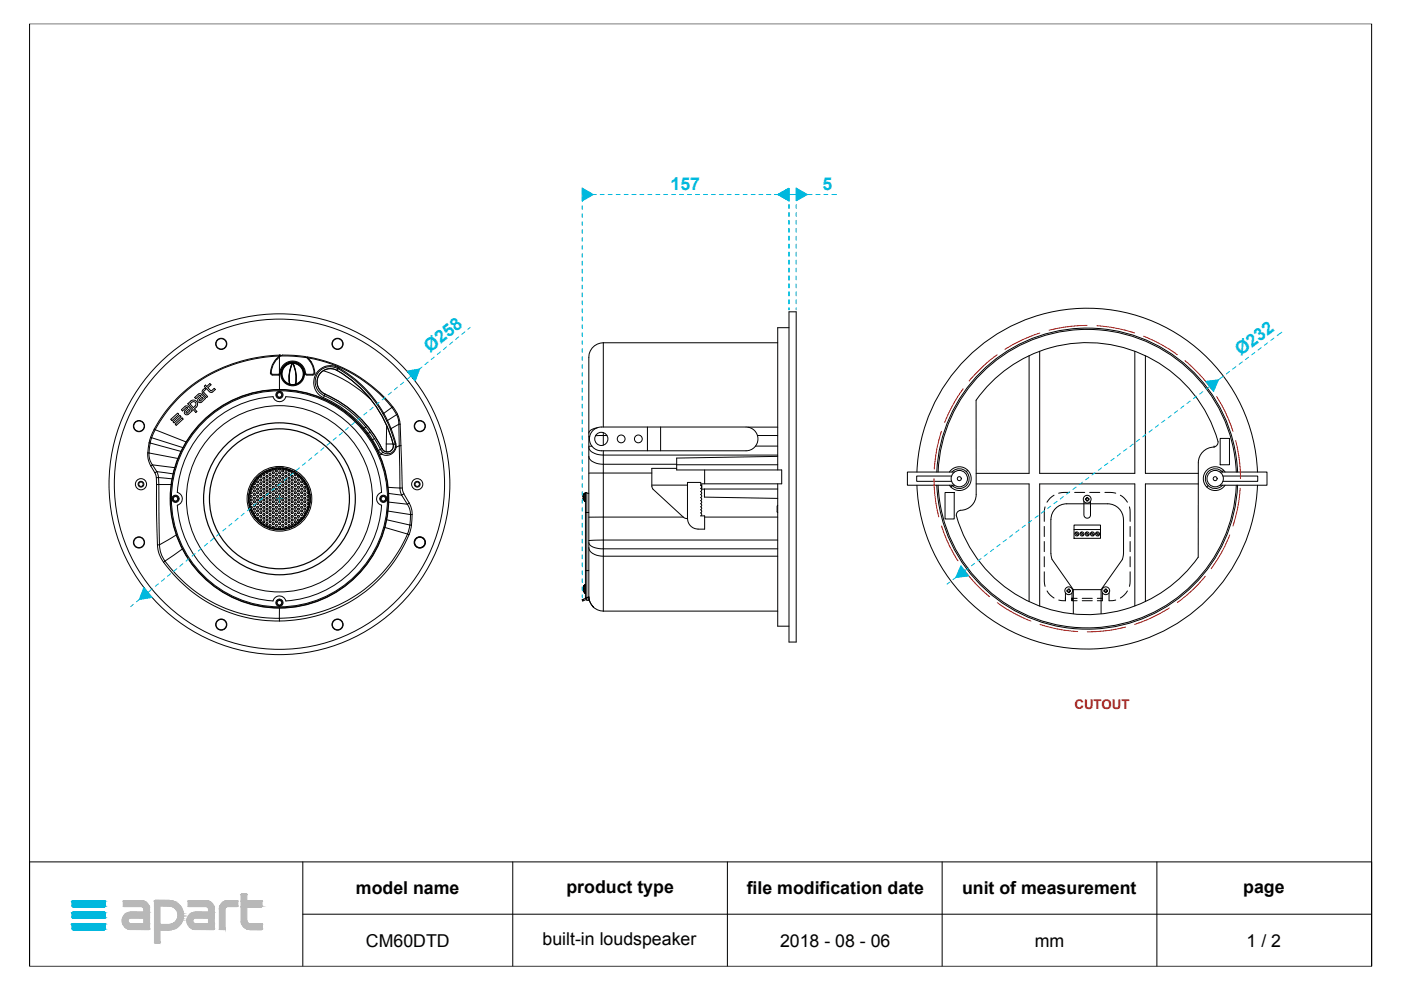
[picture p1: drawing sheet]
<svg xmlns="http://www.w3.org/2000/svg" width="297mm" height="210mm" viewBox="0 0 297 210" stroke-linecap="round" stroke-linejoin="round" font-family="sans-serif">
<defs><g id="words">
<g font-size="3.8" fill="#00c3e4">
<text x="142.2" y="40.2">157</text>
<text x="174.4" y="40.2">5</text>
<text x="91.2" y="74.9" transform="rotate(-39 91.2 74.9)">Ø258</text>
<text x="263.1" y="75.5" transform="rotate(-37 263.1 75.5)">Ø232</text>
</g>
<g font-size="3.8">
<text x="75.5" y="189.6">model name</text>
<text x="120.1" y="189.3">product type</text>
<text x="158.3" y="189.6">file modification date</text>
<text x="204" y="189.6">unit of measurement</text>
<text x="263.6" y="189.3">page</text>
<text x="77.6" y="200.7">CM60DTD</text>
<text x="115" y="200.4">built-in loudspeaker</text>
<text x="165.4" y="200.7">2018 - 08 - 06</text>
<text x="219.4" y="200.7">mm</text>
<text x="264.3" y="200.7">1 / 2</text>
</g>
<text font-size="2.8" fill="#ff2600" x="227.8" y="150.3">CUTOUT</text>
</g></defs>
<g fill="none" stroke="#000" stroke-width=".21">
<path d="M6.3 5h284.5v199.9h-284.5zM57.3 79l.2 .4 .3 .1h1.2l.4-.2a2.63 2.63 0 0 1 2.6-2.6 2.63 2.63 0 0 1 2.7 2.6l.3 .2h1.3l.4-.2 .1-.3M58.8 76.1h-.3M59.2 75.3a30.8 30.8 0 0 0-26 14.8l-.5 .9M59.2 75.3v.2M59.2 75.3h.3M59.2 75.5h.1M59.2 75.5a30.6 30.6 0 0 0-25.8 14.7l-.5 .9M59.2 75.7v6.9M59.5 75.3a4.7 4.7 0 0 0-2.2 3.7M59.5 75.5h2.8l2.7 .3M59.9 75.3a4.4 4.4 0 0 0-2.4 3.9l.3 .2 1.4-.1a3.2 3.2 0 0 1 2.7-2.7 2.81 2.81 0 0 1 2.9 2.6l1.5 .2 .3-.2a4.3 4.3 0 0 0-1.9-3.6l-4.8-.3"/>
<path d="M61.9 77a2.24 2.24 0 0 0-2.1 2 2.24 2.24 0 0 0 1.6 2.4M61.9 77l-.4 1.2-.2 1.3 .1 1.9M62 77h.1M62 77h-.1M62 77l-.5 1.2-.2 1.3 .1 1.9M62 77l-.4 1.2-.2 1.3v1.9M62.1 77l.4 1.2 .2 1.3v1.9M62.1 77l.4 1.2 .3 1.3-.1 1.9M62.1 77h.1M62.1 77l.6 1.8 .1 1.3-.1 1.3M62.1 77a2.24 2.24 0 0 1 2.2 2 2.24 2.24 0 0 1-1.6 2.4M65 75.7l1.1 1.2 .4 1 .2 1.1"/>
<path d="M65.1 75.7a29.2 29.2 0 0 1 18.2 10.5M65.3 75.9a29.2 29.2 0 0 1 17.8 10.5M65.7 76.6h.3M68.6 78.6a25.9 25.9 0 0 1 10 6.1M71.4 78.5a25.2 25.2 0 0 1 12 15.7M71.6 78.2a3.2 3.2 0 0 0-4.4 1.3 3.2 3.2 0 0 0 1.6 4.4 23.8 23.8 0 0 1 8.8 6.6l-.4 .3M71.7 78.2a25.6 25.6 0 0 1 9.5 9.5M71.8 78l-.4 .5a2.82 2.82 0 0 0-3.9 1.2 2.82 2.82 0 0 0 1.4 3.9l-.3 .7M71.8 78a3.6 3.6 0 0 0-4.9 1.5 3.6 3.6 0 0 0 1.7 4.8M71.8 78a25.7 25.7 0 0 1 9.6 9.6M127.9 72.7a3.1 3.1 0 0 0-3.1 3.1v51.5h-.4v-22.9h-.3v22.5M127.9 72.7h37"/>
<path d="M127.9 72.7v17.8M167.3 66.1h1.5v70h-1.5zM167.3 69.5h-2.4v30.1M218.2 75.4v25h-11.2M220.4 74.5v25.9h20.2v-25.9M242.8 75.4v25h11.3M31.3 96a4.7 4.7 0 0 0 .7 2.8M31.3 96h.3M31.6 96l6.1 1.2M31.6 96a3.6 3.6 0 0 0 .7 2.6M31.8 93.9l-.2 2.2M31.8 93.9h-.2l-.3 2.1"/>
<path d="M31.8 93.9l6.6 1.8M31.9 92.7l-.3 1.2M32 98.8l.8 1.4M32.3 98.6l-.3 .2M32.3 98.6l1 1.4M32.3 98.6l4.7 .6M32.7 91l.2 .1M32.7 91l-.8 1.7 6.9 2.2M32.9 91.1l6.5 2.6M32.9 91.1l-.7 1.7-.3 1.1M36.3 88.9l1.3-1.3 .3 .2-1.4 1.3zM36.7 89.4l1.4-1.3 .2 .2-1.3 1.3z"/>
<path d="M37.2 90l.2 .1 1.4-1.3-.3-.2-1.3 1.4M38.5 86.9h.1M38.5 86.9l.2 .2M38.7 87.1h.1M38.7 87.1l.9-.7 .2 .2-.6 .5a.52 .52 0 0 0 0 .7 .52 .52 0 0 0 .7 0l.8-.7M39.2 86.2l.3-.2 .4 .2M39.2 86.2l-.7 .7M39.5 87.3l.5-.5 .3 .3-.6 .5a.17 .17 0 0 1-.2 0 .17 .17 0 0 1 0-.3zM39.8 85.6l.7-.6a.87 .87 0 0 1 1.2 .1 .87 .87 0 0 1-.1 1.2l-.4 .4 .5 .5-.2 .2M39.8 85.6h.1M39.8 85.6l1.7 1.8M39.9 86.2l.8 .9"/>
<path d="M40.3 85.6l.4-.3a.53 .53 0 0 1 .7 0 .53 .53 0 0 1 0 .8l-.4 .3zM40.7 87.1h.1M41.3 84.3l.9-.8h.4l1 1-.8 .7a.52 .52 0 0 1-.8 0 .52 .52 0 0 1 .1-.7l.5-.5-.1-.2-1 .7zM41.3 84.3h.1M41.5 87.4h.1M42.3 84.7l.6-.5 .2 .3-.6 .5a.17 .17 0 0 1-.2 0 .17 .17 0 0 1 0-.3zM43 82.7l.4-.4 .2 .2-.4 .6 .8 1-.2 .2-.8-.9-.2-.4zM45.4 82.3l-.7 .6-.6-.7 .6-.6-.2-.2-.7 .5-.2-.3-.3 .3 1.1 1.1 .3 .2 .9-.6M45.4 82.3h.1M45.4 82.3l.2 .3M45.6 82.6h.1M56.1 100h-.1"/>
<path d="M57.2 99.7h.2l.1 .2-.1 .1-.4-.1zM57.9 84.1a21.7 21.7 0 0 0-20.3 20.3 1.4 1.4 0 0 1 1.1 1.4 1.4 1.4 0 0 1-1.1 1.3 21.7 21.7 0 0 0 20.3 20.3 1.4 1.4 0 0 1 1.4-1 1.4 1.4 0 0 1 1.3 1 21.7 21.7 0 0 0 20.3-20.3M57.9 84.1a1.4 1.4 0 0 0 1.3 1.1 1.4 1.4 0 0 0 1.4-1.1M58.1 99.3v.4h-.3v-.4M58.5 99.7h.2v.3l-.3-.1zM58.8 99.2h-.3M59.2 99.3h.2v.4h-.2zM59.8 99.2h.3M59.8 99.7h.3l.1 .2-.1 .1-.4-.1zM60.5 99.3v.4h.2l.1-.4M60.6 84.1a21.7 21.7 0 0 1 20.3 20.3M61.2 99.7l.3 .2-.1 .1h-.2l-.1-.1z"/>
<path d="M61.4 81.4l.1 .2M61.4 81.4h-.1M61.4 81.4h.1M61.4 81.4l.2 .1M61.5 81.4l.1 .1M61.5 81.5a2.33 2.33 0 0 1-1.4-3.5 2.33 2.33 0 0 1 3.9 0 2.33 2.33 0 0 1-1.4 3.5M61.5 81.5v.1M61.5 81.5h1M61.6 81.5h-.1M61.6 81.5h.9M62.5 81.5h.1M62.5 81.5l.1 .1"/>
<path d="M62.6 81.4l-.1 .1M62.7 81.4h.1M62.7 81.4l-.2 .1M62.7 81.4l-.1 .2M68.6 84.3a23.4 23.4 0 0 1 8.6 6.5M68.9 83.6a24.9 24.9 0 0 1 12.3 11.9 1.27 1.27 0 0 0 1.6 .2 1.27 1.27 0 0 0 .6-1.5M77.2 90.8l.9 1.1M77.2 90.8l-.1 .1M77.6 90.5l.8 1.1M78.1 91.9l-.2 .1M78.1 91.9l2.1 3.6M78.4 91.6l1 1.4"/>
<path d="M78.4 91.6l-.3 .3M78.8 93.3l.6-.3 1.3 2.3M80.7 95.3l.5 .6M80.9 96.3l-.4 .2M81 95.1l-.8 .4 .7 .8M81.2 87.7l.8 1.5h.2M81.2 95.9l-.3 .4M81.2 95.9l.9 .3M81.4 87.6l.8 1.6M81.4 87.6l-.2 .1M81.9 94.1h1.5M81.9 94.1v1.7"/>
<path d="M82 90.3l-.1 3.8M82 89.2l.8 1.8 1 3.1M82.2 89.2l.7 1.7 1.7-1M82.8 91l.1-.1 .8 2.4 .3 1.5M83.1 86.4l1 1.5M83.1 86.4l-1.7 1.2M83.3 86.2l-.2 .2M83.3 86.2l1 1.6M83.8 94.1v.7M83.8 94.1l-.4 .1M83.8 94.8a1.68 1.68 0 0 1-1.7 1.4M83.8 94.8h.2"/>
<path d="M83.9 94.1h-.1M84 94.8a2.05 2.05 0 0 1-3.1 1.5M84.1 87.9l.4 1 .1 1M84.1 87.9l-1.9 1.3M84.3 87.8l.3 .8 .2 1.3M84.3 87.8l-.2 .1M84.6 89.9h.2l.2 4.6M84.6 89.9v4.6M84.6 94.5l.2 9M84.6 94.5l-.6 .3M85 94.5l.3 9M85 94.5h-.4"/>
<path d="M124.8 96.7a2.09 2.09 0 0 0 2.2 1.6l16.5 .1M124.8 94.8a1.86 1.86 0 0 0 1.7 1.5l1.4 .2h37M125 92.5l-.2 .1M125.5 94.6h-.7M125.9 91.1l1-.5 .6-.1h30.7a2.52 2.52 0 0 1 2.5 2.6 2.52 2.52 0 0 1-2.5 2.5h-30.7a2.52 2.52 0 0 1-2.4-1.7 2.52 2.52 0 0 1 .8-2.8zM126.7 90.7a1.78 1.78 0 0 0-1.9 1.2M127.9 91.7v2.7M127.9 95.6v34M128.7 92.3l-2.4 .1M137.3 90.5v5.1M140.1 90.5v5.1M143.5 98.5h21.4"/>
<path d="M143.5 99.3h-5.3v3.8M149.4 99.6v3M158.5 90.6h6.4M160.2 94.6h4.7M160.6 92.3h4.3M164.9 96.8l-21.4 .3v2.5h22.2v3h-16.9v1.1h.6M205.2 99.7l-.3 .3M257.4 94.8h.1M258.2 93.6a28.8 28.8 0 0 0-22.8-20.5 28.8 28.8 0 0 0-28.4 11.8v19.9a3.4 3.4 0 0 1-3.6 3.5l-.4 .3-.2 .5a28.8 28.8 0 0 0 22.7 20.8 28.8 28.8 0 0 0 28.5-11.7l.1-20.1a3.3 3.3 0 0 1 3.3-3.3M258.3 93.6a1.06 1.06 0 0 1-.9 1.2M258.7 93h2v5.5h-2zM259.4 99.7l-.3 .3"/>
<path d="M32.8 100.2l.3 1.1M33.1 101.3l.1 1.4M33.2 102.7h3.1M33.2 102.7l.2 12.8M33.3 100l3.4 .5M33.3 100l.3 1.2M33.3 100l-.5 .2M33.4 115.5a6.4 6.4 0 0 0 1.3 3.7M33.6 101.2l2.9 .3M33.6 101.2l-.5 .1M33.6 101.3l.1 1.5M33.7 102.7l.1 12.8"/>
<path d="M33.8 115.5h-.4M33.8 115.5l.3 1.8 .9 1.6M34.7 119.2a29.6 29.6 0 0 0 24.5 12.5M35 119a29.3 29.3 0 0 0 24.2 12.1M35 119l-.3 .2M37.4 113.4l-3.6 2.1M38.7 116.4l-3.7 2.6M52.7 105.4l.1 .2-.1 .2M52.7 106.2l.1 .2-.1 .2M52.7 104.7l.1 .1-.1 .2M52.8 107.1v.1M53.1 108.2l.3-.1 .1 .2-.2 .2"/>
<path d="M53.2 103.5h.2l.1 .2-.1 .2-.4-.2zM53.2 104.3h.2l.1 .2-.1 .2-.4-.2zM53.2 105h.2l.1 .2-.1 .2h-.2l-.2-.2zM53.2 105.8h.2l.1 .2-.1 .2-.4-.2zM53.2 106.6h.2l.1 .2-.1 .2-.4-.2zM53.2 107.4h.2l.1 .2-.1 .1-.4-.1zM53.4 102.7l.1 .2-.3 .2M53.8 109.4l.3-.1 .1 .2-.3 .2M53.8 102.4h.3v.3h-.3zM53.8 103.1h.3v.4h-.3zM53.8 103.9h.3v.4h-.3zM53.8 104.7h.3v.3h-.3z"/>
<path d="M53.8 105.4h.3v.4h-.3zM53.8 106.2h.3v.4h-.3zM53.8 107h.3v.4h-.3zM53.8 107.7h.3v.4h-.3zM53.8 108.5h.3v.4h-.3zM54.1 101.7v.3h-.2M54.5 101.2h.2v.4l-.3-.2zM54.5 102h.2l.1 .2-.1 .2-.3-.2zM54.5 102.7h.2l.1 .2-.1 .2-.3-.2zM54.5 103.5h.2l.1 .2-.1 .2-.3-.2zM54.5 104.3h.2l.1 .2-.1 .2-.3-.2zM54.5 105h.2l.1 .2-.1 .2h-.2l-.1-.2z"/>
<path d="M54.5 105.8h.2l.1 .2-.1 .2-.3-.2zM54.5 106.6h.2l.1 .2-.1 .2-.3-.2zM54.5 107.4h.2l.1 .2-.1 .1-.3-.1zM54.5 108.1h.2l.1 .2-.1 .2-.3-.2zM54.5 108.9h.2l.1 .2-.1 .2h-.2l-.1-.2zM54.5 109.7h.2l.1 .2-.1 .2-.3-.2zM54.6 110.4l.2 .2M55.1 110.9l.3-.1v.3M55.2 100.8h.2v.4h-.2zM55.2 101.6h.2v.4h-.2zM55.2 102.4h.2v.3h-.2zM55.2 103.1h.2v.4h-.2z"/>
<path d="M55.2 103.9h.2v.4h-.2zM55.2 104.7h.2v.3h-.2zM55.2 105.4h.2v.4h-.2zM55.2 106.2h.2v.4h-.2zM55.2 107h.2v.4h-.2zM55.2 107.7h.2v.4h-.2zM55.2 108.5h.2v.4h-.2zM55.2 109.3h.2v.4h-.2zM55.2 110.1h.2v.3h-.2zM55.4 100.4h.1M55.8 111.3l.3-.1v.3M55.8 100.4h.3v.4l-.4-.2z"/>
<path d="M55.8 101.2h.3v.4l-.4-.2zM55.8 102h.3v.4l-.4-.2zM55.8 102.7h.3v.4l-.4-.2zM55.8 103.5h.3v.4l-.4-.2zM55.8 104.3h.3v.4l-.4-.2zM55.8 105h.3l.1 .2-.1 .2h-.3l-.1-.2zM55.8 105.8h.3v.4l-.4-.2zM55.8 106.6h.3v.4l-.4-.2zM55.8 107.4h.3v.3l-.4-.1zM55.8 108.1h.3v.4l-.4-.2zM55.8 108.9h.3l.1 .2-.1 .2h-.3l-.1-.2zM55.8 109.7h.3v.4l-.4-.2z"/>
<path d="M55.8 110.4h.3v.4l-.4-.2zM56.4 111.7l.3-.1 .1 .3M56.5 100h.2v.4h-.2zM56.5 100.8h.2v.4h-.2zM56.5 101.6h.2v.4h-.2zM56.5 102.4h.2v.3h-.2zM56.5 103.1h.2v.4h-.2zM56.5 103.9h.2v.4h-.2zM56.5 104.7h.2v.3h-.2zM56.5 105.4h.2v.4h-.2zM56.5 106.2h.2v.4h-.2zM56.5 107h.2v.4h-.2z"/>
<path d="M56.5 107.7h.2v.4h-.2zM56.5 108.5h.2v.4h-.2zM56.5 109.3h.2v.4h-.2zM56.5 110.1h.2v.3h-.2zM56.5 110.8h.2v.4h-.2zM57.2 112l.2 .1M57.2 100.4h.2l.1 .2-.1 .2-.4-.2zM57.2 101.2h.2v.4l-.4-.2zM57.2 102h.2l.1 .2-.1 .2-.4-.2zM57.2 102.7h.2l.1 .2-.1 .2-.4-.2zM57.2 103.5h.2l.1 .2-.1 .2-.4-.2zM57.2 104.3h.2l.1 .2-.1 .2-.4-.2z"/>
<path d="M57.2 105h.2l.1 .2-.1 .2h-.2l-.2-.2zM57.2 105.8h.2l.1 .2-.1 .2-.4-.2zM57.2 106.6h.2l.1 .2-.1 .2-.4-.2zM57.2 107.4h.2l.1 .2-.1 .1-.4-.1zM57.2 108.1h.2l.1 .2-.1 .2-.4-.2zM57.2 108.9h.2l.1 .2-.1 .2h-.2l-.2-.2zM57.2 109.7h.2l.1 .2-.1 .2-.4-.2zM57.2 110.4h.2l.1 .2-.1 .2-.4-.2zM57.2 111.2h.2l.1 .2-.1 .2-.4-.2zM57.8 100h.3v.4h-.3zM57.8 100.8h.3v.4h-.3zM57.8 101.6h.3v.4h-.3z"/>
<path d="M57.8 102.4h.3v.3h-.3zM57.8 103.1h.3v.4h-.3zM57.8 103.9h.3v.4h-.3zM57.8 104.7h.3v.3h-.3zM57.8 105.4h.3v.4h-.3zM57.8 106.2h.3v.4h-.3zM57.8 107h.3v.4h-.3zM57.8 107.7h.3v.4h-.3zM57.8 108.5h.3v.4h-.3zM57.8 109.3h.3v.4h-.3zM57.8 110.1h.3v.3h-.3zM57.8 110.8h.3v.4h-.3z"/>
<path d="M57.8 111.6h.3v.4h-.3zM58.5 112.3v-.3h.2v.3M58.5 100.4h.2v.4l-.3-.2zM58.5 101.2h.2v.4l-.3-.2zM58.5 102h.2v.4l-.3-.2zM58.5 102.7h.2v.4l-.3-.2zM58.5 103.5h.2v.4l-.3-.2zM58.5 104.3h.2v.4l-.3-.2zM58.5 105h.2l.1 .2-.1 .2h-.2l-.1-.2zM58.5 105.8h.2v.4l-.3-.2zM58.5 106.6h.2v.4l-.3-.2zM58.5 107.4h.2v.3l-.3-.1z"/>
<path d="M58.5 108.1h.2v.4l-.3-.2zM58.5 108.9h.2l.1 .2-.1 .2h-.2l-.1-.2zM58.5 109.7h.2v.4l-.3-.2zM58.5 110.4h.2v.4l-.3-.2zM58.5 111.2h.2v.4l-.3-.2zM59.2 100h.2v.4h-.2zM59.2 100.8h.2v.4h-.2zM59.2 101.6h.2v.4h-.2zM59.2 102.4h.2v.3h-.2zM59.2 103.1h.2v.4h-.2zM59.2 103.9h.2v.4h-.2zM59.2 104.7h.2v.3h-.2z"/>
<path d="M59.2 105.4h.2v.4h-.2zM59.2 106.2h.2v.4h-.2zM59.2 107h.2v.4h-.2zM59.2 107.7h.2v.4h-.2zM59.2 108.5h.2v.4h-.2zM59.2 109.3h.2v.4h-.2zM59.2 110.1h.2v.3h-.2zM59.2 110.8h.2v.4h-.2zM59.2 111.6h.2v.4h-.2zM59.8 100.4h.3l.1 .2-.1 .2-.4-.2zM59.8 101.2h.3v.4l-.4-.2zM59.8 102h.3l.1 .2-.1 .2-.4-.2z"/>
<path d="M59.8 102.7h.3l.1 .2-.1 .2-.4-.2zM59.8 103.5h.3l.1 .2-.1 .2-.4-.2zM59.8 104.3h.3l.1 .2-.1 .2-.4-.2zM59.8 105h.3l.1 .2-.1 .2h-.3l-.1-.2zM59.8 105.8h.3l.1 .2-.1 .2-.4-.2zM59.8 106.6h.3l.1 .2-.1 .2-.4-.2zM59.8 107.4h.3l.1 .2-.1 .1-.4-.1zM59.8 108.1h.3l.1 .2-.1 .2-.4-.2zM59.8 108.9h.3l.1 .2-.1 .2h-.3l-.1-.2zM59.8 109.7h.3l.1 .2-.1 .2-.4-.2zM59.8 110.4h.3l.1 .2-.1 .2-.4-.2zM59.8 111.2h.3l.1 .2-.1 .2-.4-.2z"/>
<path d="M60.1 112.3v-.3h-.3v.3M60.5 100h.2v.4h-.2zM60.5 100.8h.2v.4h-.2zM60.5 101.6h.2v.4h-.2zM60.5 102.4h.2v.3h-.2zM60.5 103.1h.2v.4h-.2zM60.5 103.9h.2v.4h-.2zM60.5 104.7h.2v.3h-.2zM60.5 105.4h.2v.4h-.2zM60.5 106.2h.2v.4h-.2zM60.5 107h.2v.4h-.2zM60.5 107.7h.2v.4h-.2z"/>
<path d="M60.5 108.5h.2v.4h-.2zM60.5 109.3h.2v.4h-.2zM60.5 110.1h.2v.3h-.2zM60.5 110.8h.2v.4h-.2zM60.5 111.6h.2v.4h-.2zM61.2 100.4l.3 .2-.1 .2h-.2l-.1-.2zM61.2 101.2h.2l.1 .2-.1 .2h-.2l-.1-.2zM61.2 102l.3 .2-.1 .2h-.2l-.1-.2zM61.2 102.7l.3 .2-.1 .2h-.2l-.1-.2zM61.2 103.5l.3 .2-.1 .2h-.2l-.1-.2zM61.2 104.3l.3 .2-.1 .2h-.2l-.1-.2zM61.2 105l.3 .2-.1 .2h-.2z"/>
<path d="M61.2 105.8l.3 .2-.1 .2h-.2l-.1-.2zM61.2 106.6l.3 .2-.1 .2h-.2l-.1-.2zM61.2 107.4l.3 .2-.1 .1h-.2l-.1-.1zM61.2 108.1l.3 .2-.1 .2h-.2l-.1-.2zM61.2 108.9l.3 .2-.1 .2h-.2zM61.2 109.7l.3 .2-.1 .2h-.2l-.1-.2zM61.2 110.4l.3 .2-.1 .2h-.2l-.1-.2zM61.2 111.2l.3 .2-.1 .2h-.2l-.1-.2zM61.4 112l-.3 .1M61.8 100h.3v.4h-.3zM61.8 100.8h.3v.4h-.3zM61.8 101.6h.3v.4h-.3z"/>
<path d="M61.8 102.4h.3v.3h-.3zM61.8 103.1h.3v.4h-.3zM61.8 103.9h.3v.4h-.3zM61.8 104.7h.3v.3h-.3zM61.8 105.4h.3v.4h-.3zM61.8 106.2h.3v.4h-.3zM61.8 107h.3v.4h-.3zM61.8 107.7h.3v.4h-.3zM61.8 108.5h.3v.4h-.3zM61.8 109.3h.3v.4h-.3zM61.8 110.1h.3v.3h-.3zM61.8 110.8h.3v.4h-.3z"/>
<path d="M62.1 111.7l-.3-.1-.1 .2M62.5 100h.1M62.5 100.4l.3 .2-.1 .2h-.2zM62.5 101.2h.2l.1 .2-.1 .2h-.2l-.1-.2zM62.5 102l.3 .2-.1 .2h-.2zM62.5 102.7l.3 .2-.1 .2h-.2zM62.5 103.5l.3 .2-.1 .2h-.2zM62.5 104.3l.3 .2-.1 .2h-.2zM62.5 105l.3 .2-.1 .2h-.2zM62.5 105.8l.3 .2-.1 .2h-.2zM62.5 106.6l.3 .2-.1 .2h-.2zM62.5 107.4l.3 .2-.1 .1h-.2z"/>
<path d="M62.5 108.1l.3 .2-.1 .2h-.2zM62.5 108.9l.3 .2-.1 .2h-.2zM62.5 109.7l.3 .2-.1 .2h-.2zM62.5 110.4l.3 .2-.1 .2h-.2zM62.8 111.3l-.3-.1-.1 .3M63.2 100.8h.2v.4h-.2zM63.2 101.6h.2v.4h-.2zM63.2 102.4h.2v.3h-.2zM63.2 103.1h.2v.4h-.2zM63.2 103.9h.2v.4h-.2zM63.2 104.7h.2v.3h-.2zM63.2 105.4h.2v.4h-.2z"/>
<path d="M63.2 106.2h.2v.4h-.2zM63.2 107h.2v.4h-.2zM63.2 107.7h.2v.4h-.2zM63.2 108.5h.2v.4h-.2zM63.2 109.3h.2v.4h-.2zM63.2 110.1h.2v.3h-.2zM63.4 110.8h-.2l-.1 .3M63.4 110.8v.1M63.8 102l.4 .2-.1 .2h-.3l-.1-.2zM63.8 102.7l.4 .2-.1 .2h-.3l-.1-.2zM63.8 103.5l.4 .2-.1 .2h-.3l-.1-.2zM63.8 104.3l.4 .2-.1 .2h-.3l-.1-.2z"/>
<path d="M63.8 105l.4 .2-.1 .2h-.3zM63.8 105.8l.4 .2-.1 .2h-.3l-.1-.2zM63.8 106.6l.4 .2-.1 .2h-.3l-.1-.2zM63.8 107.4l.4 .2-.1 .1h-.3l-.1-.1zM63.8 108.1l.4 .2-.1 .2h-.3l-.1-.2zM63.8 108.9l.4 .2-.1 .2h-.3zM63.8 109.7l.4 .2-.1 .2h-.3l-.1-.2zM63.9 110.4l-.1 .1M64 101.2l-.3 .2 .1 .2h.3l.1-.2M64.4 101.7l.2 .3M64.5 102.4h.2v.3h-.2zM64.5 103.1h.2v.4h-.2z"/>
<path d="M64.5 103.9h.2v.4h-.2zM64.5 104.7h.2v.3h-.2zM64.5 105.4h.2v.4h-.2zM64.5 106.2h.2v.4h-.2zM64.5 107h.2v.4h-.2zM64.5 107.7h.2v.4h-.2zM64.5 108.5h.2v.4h-.2zM64.8 109.3h-.3l-.1 .2 .1 .2M65.1 102.8l.2 .3M65.2 104.3l.3 .2-.1 .2h-.2zM65.2 105l.3 .2-.1 .2h-.2zM65.2 105.8l.3 .2-.1 .2h-.2z"/>
<path d="M65.2 106.6l.3 .2-.1 .2h-.2zM65.2 107.4l.3 .2-.1 .1h-.2zM65.2 108.5h.1M65.4 108.1h-.2v.4M65.5 103.6l-.3-.1-.1 .2 .1 .2h.2l.1-.2M65.7 104.8l.1 .1M65.8 106.3v.2M65.8 105.5v.3M80.9 104.4a1.4 1.4 0 0 0-1.1 1.4 1.4 1.4 0 0 0 1.1 1.3M81.6 111.8l4.8 1.4M82 110.2l4.9 1.1M82.3 108.4l4.7 .7"/>
<path d="M82.3 103.3l2.5 .2M82.4 104.6l2.8 .4M82.4 106.5l4 .4M84.8 103.5l.4 1.5M84.8 103.5h.5M85.2 105l1.2 1.9M85.3 103.5l.3 1.2M85.6 104.7l-.4 .3M85.6 104.7l1.2 2M86.4 106.9a3.9 3.9 0 0 1 .6 2.2M86.4 113.2a29.7 29.7 0 0 1-27.2 17.9M86.4 113.2l.3 .2"/>
<path d="M86.7 113.4a29.8 29.8 0 0 1-27.5 18.3M86.8 106.7l.6 1.8v.6h-.4M86.8 106.7l-.4 .2M86.9 111.3l-.5 1.9M86.9 111.3l.4 .1M87 109.1l-.1 2.2M87.2 111.4l-.5 2M87.4 109.1l-.2 2.3M123.6 105.1v.2zM123.6 105.7l.1 .2M123.6 105.7h.1M123.6 105.1v.1"/>
<path d="M123.7 106h.1M123.7 105.9v.1M123.7 104.9h.1M123.7 106l.3 .3M123.7 105.3h-.1l.1 .3-.1 .1M123.8 105.3l-.1 .3M124 106.3h.1M124 104.6v1.7M124 104.6l-.4 .6M124 104.6h.1M124.1 108.7h.7M124.4 104.6h.4"/>
<path d="M124.8 115.1l.1 .2a3.1 3.1 0 0 0 3 1.1h37M124.8 116.1a2.36 2.36 0 0 0 2.6 1.8h37.5M138.2 100.3h-13.4M138.2 102.9h7.6M138.2 103.1l.3 .6M138.5 103.7l6.5 6 .8 .2M144.9 109.6l-20.1 .1M145.8 109.9a2.22 2.22 0 0 0 2.2 2.3M148.6 102.9l.2 .3-.2 .4 .2 .2-.2 .4 .2 .3-.2 .3 .2 .4-.2 .3 .2 .3-.2 .3 .2 .4-.2 .3 .2 .3-.2 .4 .2 .3-.2 .3 .2 .3-.2 .3 .2 .4-.2 .3h.8v2.8h-1.4M148.6 102.9v-.6h-2.8v7.6M148.6 102.9h.2M149.4 109.6h15.5"/>
<path d="M164.9 107.2l-.1 .1v1.2l.1 .2M164.9 114.5h-37l-3.1 .1M164.9 102.6v30.2h2.4M164.9 103.7h-15.5v1.7l15.5 .3M194.4 102.9a36.1 36.1 0 0 0 36.1 34.7 36.1 36.1 0 0 0 36.1-34.7M198.9 100.1a31.6 31.6 0 0 1 31.6-30.3 31.6 31.6 0 0 1 31.6 30.3M200.4 104.4h1.9v5.6h-1.9zM201.3 100.1a2.52 2.52 0 0 1 3.8-.5 2.52 2.52 0 0 1 0 3.8 2.52 2.52 0 0 1-3.8-.5M201.7 100.9h-7.3v1.2h7.3M201.8 100.1a2.1 2.1 0 0 1 3-.1 2.1 2.1 0 0 1 0 3 2.1 2.1 0 0 1-3-.1M201.9 103l-.3 .3M202.3 100.1h-9.9v2.8h9.9"/>
<path d="M207 102.6h11.2v25M221.4 111.6v2.2M221.4 114.8v2.2M221.4 118v2.2M221.6 107.5l-.2 1.1v1.9M222.8 110.2v7.2M222.8 110.2a3.3 3.3 0 0 1 3.4-3.4h8.6a3.3 3.3 0 0 1 3.4 3.4v7.2l-.2 1.2M222.8 117.4l.3 1.2 4.5 6.4M223.5 105l-.9 .6-.6 .9M226.8 104.4l-2.3 .2M227.7 111.3h5.6v2.8h-5.6zM227.7 112.3h5.6"/>
<path d="M227.8 104.4h2.2M227.9 113l.6 .6M228.1 112.8l.6 .6M229 113l.6 .6M229.2 112.8l.6 .6M229.8 106.3v2.9a.7 .7 0 0 0 .7 .7 .7 .7 0 0 0 .7-.7v-2.9M230.1 105.7h.3v-.2h.3v.2h.2v.3h-.2v.2h-.3v-.2h-.3zM230.1 113l.6 .6M230.3 112.8l.6 .6M231 104.4h2.2M231.2 113l.6 .6M231.4 112.8l.6 .6"/>
<path d="M232.3 113l.6 .6M232.5 112.8l.6 .6M234.3 104.4l2.3 .2M237.5 105l.9 .6 .6 .9M238 118.6l-4.6 6.4M239.5 107.5l.1 3M239.6 111.6v2.2M239.6 114.8v2.2M239.6 118v2.2M254.1 102.6h-11.3v25M256.1 103l-.3 .3M258.7 100.1h9.9v2.8h-9.9"/>
<path d="M259.2 100.1a2.1 2.1 0 0 0-3-.1 2.1 2.1 0 0 0 0 3 2.1 2.1 0 0 0 3-.1M259.3 100.9h7.4v1.2h-7.4M259.7 100.1a2.52 2.52 0 0 0-3.7-.5 2.52 2.52 0 0 0 0 3.8 2.52 2.52 0 0 0 3.7-.5M262.1 102.9a31.6 31.6 0 0 1-31.6 30.2 31.6 31.6 0 0 1-31.6-30.2M262.4 100.1a31.9 31.9 0 0 0-31.9-30.5 31.9 31.9 0 0 0-31.9 30.5M262.4 102.9a31.9 31.9 0 0 1-31.9 30.5 31.9 31.9 0 0 1-31.9-30.5M266.6 100.1a36.1 36.1 0 0 0-36.1-34.7 36.1 36.1 0 0 0-36.1 34.7M59.2 131.1v.6M59.2 128.9v2.2M123.6 124.6l.1 .4M123.6 125.2l.1 .2M123.6 125.1v.1"/>
<path d="M123.6 124.6h.1M123.7 125.4h.1M123.7 127.1l.1 .2M123.7 124.3h.1M123.7 125l-.1 .1M123.7 124.4l-.1 .2M123.7 125.4l.3 .3M124 125.7v.1M124 124v1.7M124 124.1l-.3 .3M124 124v.1M124 124h.1"/>
<path d="M124 125.8h.1M124 124v1.8M124.1 126.9l-.7 .3 .2 .2 .8-.3M124.1 121h.7M124.1 126.9h.3M124.4 126.6h.4M124.8 126.7l-.7 .1M124.8 126.4l.1 .2M124.9 126.6v.4M124.9 127v.2v-.2M124.9 127.2l.8 1.4M124.9 127.2h.1"/>
<path d="M124.9 127.2l.7 1.2M125.6 128.4l.1 .1M125.6 128.4h.1M125.6 128.5l.3 .3a3.2 3.2 0 0 0 2 .8M125.7 128.6l.1 .1M125.7 128.6l.2 .2M127.9 129.6h37M221.4 121.2v2l.2 1.1M222 125.3l.6 .8 .9 .7M224.5 127.2l1.4 .2M225.9 125.7v1.7v-.6M226.2 125.1h.2v-.2h.3v.2h.3v.3h-.3v.3h-.3v-.3h-.2z"/>
<path d="M227.3 125.7v1.7v-.6M227.3 126.9h1.1M227.3 127.4h1.1M227.6 125h5.8M227.6 125v5.1M229.4 126.9h2.2M229.4 127.4h2.2M232.6 126.9h1.1M233.4 125v5.1M233.7 125.7v1.7h-1.1M234 125.1h.3v-.2h.3v.2h.2v.3h-.2v.3h-.3v-.3h-.3zM235.1 125.7v1.7l1.5-.2"/>
<path d="M239 125.3l-.6 .8-.9 .7M239.6 121.2l-.1 3.1M240.6 128.5v-25.9h-20.2v25.9M6.3 182.7h284.5v22.2h-284.5zM64.2 193.8h226.6M64.2 182.7v22.2M108.7 182.7v22.2M154.2 182.7v22.2M199.8 182.7v22.2M245.3 182.7v22.2"/>
<circle cx="46.9" cy="72.9" r="1.19"/>
<circle cx="46.9" cy="72.9" r="1.1"/>
<circle cx="62" cy="79.3" r="2.52"/>
<circle cx="62" cy="79.3" r="2.37"/>
<circle cx="71.6" cy="72.9" r="1.19"/>
<circle cx="71.6" cy="72.9" r="1.1"/>
<circle cx="29.5" cy="90.3" r="1.19"/>
<circle cx="29.5" cy="90.3" r="1.1"/>
<circle cx="59.2" cy="83.7" r=".49"/>
<circle cx="59.2" cy="83.7" r=".61"/>
<circle cx="59.2" cy="83.7" r=".76"/>
<circle cx="89" cy="90.3" r="1.19"/>
<circle cx="89" cy="90.3" r="1.1"/>
<circle cx="127.5" cy="93.1" r="1.4"/>
<circle cx="131.7" cy="93.1" r=".83"/>
<circle cx="135.3" cy="93.1" r=".83"/>
<circle cx="29.5" cy="115" r="1.19"/>
<circle cx="29.5" cy="115" r="1.1"/>
<circle cx="29.9" cy="102.7" r="1.19"/>
<circle cx="29.9" cy="102.7" r=".47"/>
<circle cx="29.9" cy="102.7" r=".61"/>
<circle cx="37.2" cy="105.8" r=".76"/>
<circle cx="37.2" cy="105.8" r=".49"/>
<circle cx="37.2" cy="105.8" r=".61"/>
<circle cx="59.2" cy="105.8" r="19.7"/>
<circle cx="59.2" cy="105.8" r="6.6"/>
<circle cx="59.2" cy="102.7" r="36.1"/>
<circle cx="59.2" cy="102.7" r="35"/>
<circle cx="59.2" cy="105.8" r="23.2"/>
<circle cx="59.2" cy="105.8" r="23.1"/>
<circle cx="59.2" cy="105.8" r="22.9"/>
<circle cx="59.2" cy="105.8" r="6.9"/>
<circle cx="59.2" cy="105.8" r="6.5"/>
<circle cx="59.2" cy="105.8" r="6.3"/>
<circle cx="81.3" cy="105.8" r=".61"/>
<circle cx="81.3" cy="105.8" r=".49"/>
<circle cx="81.3" cy="105.8" r=".76"/>
<circle cx="88.5" cy="102.7" r="1.19"/>
<circle cx="88.5" cy="102.7" r=".47"/>
<circle cx="88.5" cy="102.7" r=".61"/>
<circle cx="89" cy="115" r="1.21"/>
<circle cx="89" cy="115" r="1.12"/>
<circle cx="89" cy="115" r="1.1"/>
<circle cx="203.4" cy="101.5" r="1.74"/>
<circle cx="203.4" cy="101.5" r=".42"/>
<circle cx="228.3" cy="113.2" r=".42"/>
<circle cx="229.4" cy="113.2" r=".42"/>
<circle cx="230.5" cy="105.8" r=".83"/>
<circle cx="230.5" cy="113.2" r=".42"/>
<circle cx="231.6" cy="113.2" r=".42"/>
<circle cx="232.7" cy="113.2" r=".42"/>
<circle cx="257.6" cy="101.5" r=".41"/>
<circle cx="257.6" cy="101.5" r="1.74"/>
<circle cx="46.9" cy="132.4" r="1.19"/>
<circle cx="46.9" cy="132.4" r="1.1"/>
<circle cx="59.2" cy="127.8" r=".76"/>
<circle cx="59.2" cy="127.8" r=".61"/>
<circle cx="59.2" cy="127.8" r=".49"/>
<circle cx="71.6" cy="132.4" r="1.19"/>
<circle cx="71.6" cy="132.4" r="1.1"/>
<circle cx="226.6" cy="125.3" r=".83"/>
<circle cx="234.4" cy="125.3" r=".83"/>
</g>
<g fill="none" stroke="#000" stroke-width=".25">
<circle cx="59.2" cy="105.8" r="16.1"/>
<circle cx="59.2" cy="105.8" r="14.8"/>
</g>
<path d="M58.4 105.8h1.7M59.2 104.9v1.7" fill="none" stroke="#0f0" stroke-width=".21"/>
<g fill="none" stroke="#f00" stroke-width=".21">
<path d="M211.4 75.2a33.5 33.5 0 0 0-5.9 5.6M220.5 70.6l-1.3 .4a32.5 32.5 0 0 0-6.1 3.1M230.5 69a33.3 33.3 0 0 0-8.1 1M232.5 69.1l1.3 .1a34.7 34.7 0 0 1 6.7 1.4M242.5 71.3l.8 .3a31 31 0 0 1 6.3 3.6M251.2 76.5l.5 .3a33.3 33.3 0 0 1 5.1 5.6M199.6 91.4l-.1 .4a31.7 31.7 0 0 0-1.4 7.7M204.2 82.4l-.4 .5a32.2 32.2 0 0 0-3.5 6.6M257.9 84.1l.2 .2a30.8 30.8 0 0 1 3.3 7.1M262 93.4a31.3 31.3 0 0 1 1 8.1M198 101.5a33.3 33.3 0 0 0 1 8.1M199.6 111.5a31.2 31.2 0 0 0 3.5 7.4"/>
<path d="M260.7 113.4l-.3 .9a31 31 0 0 1-3.6 6.3M262.9 103.5a31.4 31.4 0 0 1-1.5 8M204.2 120.6l2.8 3.3 2.8 2.6M211.4 127.8l.5 .4a32.2 32.2 0 0 0 6.7 3.5M220.5 132.4l.3 .1a31.6 31.6 0 0 0 7.7 1.4M238.6 133a31.3 31.3 0 0 1-8.1 1M247.9 128.9l-1.6 1a30.4 30.4 0 0 1-5.7 2.5M255.5 122.2l-.3 .4a30.9 30.9 0 0 1-5.6 5.2"/>
</g>
<g fill="#00b8de" stroke="#00b8de" stroke-width=".21">
<path d="M15.5 191h6.6z"/>
<path d="M15.4 191h6.8z"/>
<path d="M15.5 191h6.7z"/>
<path d="M15.3 191h6.9z"/>
<path d="M15.3 191l7 .1z"/>
<path d="M15.3 191.1h7z"/>
<path d="M15.3 191.1l7.1 .1z"/>
<path d="M15.2 191.2h7.2z"/>
<path d="M15.2 191.2l7.2 .8h-7.2z"/>
<path d="M15.2 191.2h7.2v.8z"/>
<path d="M15.2 192h7.2z"/>
<path d="M15.2 192l7.1 .1z"/>
<path d="M15.3 192.1h7z"/>
<path d="M15.3 192.1l7 .1z"/>
<path d="M15.3 192.2h6.9z"/>
<path d="M15.3 192.2h7z"/>
<path d="M15.4 192.2l6.8 .1z"/>
<path d="M15.4 192.2h6.8z"/>
<path d="M15.4 192.3h6.7z"/>
<path d="M15.4 192.3h6.8z"/>
<path d="M15.5 192.3h6.6z"/>
<path d="M15.5 193.4h6.6z"/>
<path d="M15.4 193.4h6.8z"/>
<path d="M15.5 193.4h6.7z"/>
<path d="M15.3 193.5h6.9z"/>
<path d="M15.4 193.4l6.8 .1z"/>
<path d="M15.3 193.5h7z"/>
<path d="M15.3 193.5l7 .1z"/>
<path d="M15.3 193.6h7.1z"/>
<path d="M15.2 193.6l7.2 .1z"/>
<path d="M15.2 193.7l7.2 .7h-7.2z"/>
<path d="M15.2 193.7h7.2v.7z"/>
<path d="M15.2 194.4l7.2 .1z"/>
<path d="M15.2 194.5h7.1z"/>
<path d="M15.2 194.5h7.2z"/>
<path d="M15.3 194.5l7 .1z"/>
<path d="M15.3 194.5h7z"/>
<path d="M15.3 194.6h7z"/>
<path d="M15.3 194.6h6.9z"/>
<path d="M15.3 194.6l6.9 .1z"/>
<path d="M15.4 194.7h6.8z"/>
<path d="M15.4 194.7h6.7z"/>
<path d="M15.5 194.7h6.6z"/>
<path d="M15.5 195.8h6.6z"/>
<path d="M15.4 195.8h6.8z"/>
<path d="M15.5 195.8h6.7z"/>
<path d="M15.3 195.9h6.9z"/>
<path d="M15.4 195.8l6.8 .1z"/>
<path d="M15.3 195.9h7z"/>
<path d="M15.3 195.9l7 .1z"/>
<path d="M15.3 196h7.1z"/>
<path d="M15.2 196l7.2 .1z"/>
<path d="M15.2 196.1l7.2 .7h-7.2z"/>
<path d="M15.2 196.1h7.2v.7z"/>
<path d="M15.2 196.8l7.2 .1z"/>
<path d="M15.2 196.9h7.1z"/>
<path d="M15.2 196.9h7.2z"/>
<path d="M15.3 196.9l7 .1z"/>
<path d="M15.3 196.9h7z"/>
<path d="M15.3 197h7z"/>
<path d="M15.3 197l6.9 .1z"/>
<path d="M15.3 197.1h6.9z"/>
<path d="M15.4 197.1h6.8z"/>
<path d="M15.4 197.1h6.7z"/>
<path d="M15.5 197.1h6.6z"/>
<path d="M164.9 41.2l2.4-1.3v2.7z"/>
<path d="M168.8 39.9l2.4 1.3-2.4 1.4z"/>
<path d="M30.5 124.6l1.7 2.1-2.7 .4z"/>
<path d="M86.3 78.7l2.7-.5-1 2.6z"/>
<path d="M203.7 119.9l1.7 2.2-2.7 .3z"/>
<path d="M255.7 80.9l2.6-.4-1 2.5z"/>
<path d="M123.4 39.9l2.4 1.3-2.4 1.4z"/>
</g>
<g fill="#b8b8b8" stroke="#b8b8b8" stroke-width=".21">
<path d="M51.2 189.6h1z"/>
<path d="M51.2 189.6h1.1z"/>
<path d="M51.1 189.6h1.2z"/>
<path d="M51.1 189.6l1.2 .1z"/>
<path d="M51.1 189.7h1.2z"/>
<path d="M32.9 190.9h3z"/>
<path d="M32.9 190.9h3.1z"/>
<path d="M32.8 190.9h3.2z"/>
<path d="M32.8 190.9l3.4 .1z"/>
<path d="M48.2 191h2.1z"/>
<path d="M40 191h3.7z"/>
<path d="M26.2 191h3.8z"/>
<path d="M51.1 189.7l1.2 1.3h-1.2z"/>
<path d="M51.1 189.7h1.2v1.3z"/>
<path d="M51.1 191h4.4z"/>
<path d="M39.9 191h3.9z"/>
<path d="M40 191h3.8z"/>
<path d="M32.8 191h3.5z"/>
<path d="M48.1 191h2.2z"/>
<path d="M26.2 191h3.9z"/>
<path d="M48 191h2.4z"/>
<path d="M48.1 191h2.3z"/>
<path d="M39.9 191h4z"/>
<path d="M26.2 191h4z"/>
<path d="M32.8 191h3.6z"/>
<path d="M47.9 191h2.5z"/>
<path d="M39.9 191h4.1z"/>
<path d="M26.2 191h4.1z"/>
<path d="M32.8 191h3.7z"/>
<path d="M39.9 191h4.2z"/>
<path d="M26.2 191h4.2z"/>
<path d="M32.8 191h3.8z"/>
<path d="M51.1 191h4.5z"/>
<path d="M47.8 191h2.6z"/>
<path d="M32.7 191h3.9z"/>
<path d="M47.7 191h2.7z"/>
<path d="M39.9 191h4.3z"/>
<path d="M26.1 191h4.4z"/>
<path d="M47.7 191.1h2.7z"/>
<path d="M47.7 191l2.7 .1z"/>
<path d="M39.9 191l4.4 .1z"/>
<path d="M26.1 191l4.4 .1z"/>
<path d="M51.1 191l4.5 .1z"/>
<path d="M47.6 191.1h2.8z"/>
<path d="M39.9 191.1h4.4z"/>
<path d="M26.1 191.1h4.5z"/>
<path d="M32.7 191l4.2 .1z"/>
<path d="M47.3 191.3l.3-.2 2.8 .2z"/>
<path d="M47.6 191.1h2.8v.2z"/>
<path d="M39.9 191.1l4.7 .2h-4.7z"/>
<path d="M39.9 191.1h4.4l.3 .2z"/>
<path d="M26.1 191.1l4.8 .2h-4.8z"/>
<path d="M26.1 191.1h4.5l.3 .2z"/>
<path d="M32.7 191.1l4.7 .2h-4.7z"/>
<path d="M32.7 191.1h4.2l.5 .2z"/>
<path d="M47 191.5l.3-.2 3.1 .2z"/>
<path d="M47.3 191.3h3.1v.2z"/>
<path d="M39.9 191.3l5 .2h-5z"/>
<path d="M39.9 191.3h4.7l.3 .2z"/>
<path d="M26.1 191.3l5.1 .2h-5.1z"/>
<path d="M26.1 191.3h4.8l.3 .2z"/>
<path d="M32.7 191.3l5.1 .3h-5.1z"/>
<path d="M32.7 191.3h4.7l.4 .3z"/>
<path d="M47 191.5l3.4 .2h-3.6z"/>
<path d="M47 191.5h3.4v.2z"/>
<path d="M39.9 191.5l5.2 .2h-5.2z"/>
<path d="M39.9 191.5h5l.2 .2z"/>
<path d="M26.1 191.5l5.3 .2h-5.3z"/>
<path d="M26.1 191.5h5.1l.2 .2z"/>
<path d="M32.7 191.6l5.4 .4h-5.4z"/>
<path d="M32.7 191.6h5.1l.3 .4z"/>
<path d="M46.8 191.7l3.6 .3h-3.7z"/>
<path d="M46.8 191.7h3.6v.3z"/>
<path d="M39.9 191.7l5.4 .3h-5.4z"/>
<path d="M39.9 191.7h5.2l.2 .3z"/>
<path d="M26.1 191.7l5.5 .3h-5.5z"/>
<path d="M26.1 191.7h5.3l.2 .3z"/>
<path d="M46.7 192l3.7 .1z"/>
<path d="M39.9 192l5.4 .1z"/>
<path d="M26.1 192l5.5 .1z"/>
<path d="M46.6 192.1h3.8z"/>
<path d="M26.1 192.1h5.5z"/>
<path d="M39.9 192.1h5.4z"/>
<path d="M32.7 192l5.6 .1h-5.6z"/>
<path d="M32.7 192h5.4l.2 .1z"/>
<path d="M51.1 191.1l4.5 1h-4.5z"/>
<path d="M51.1 191.1h4.5v1z"/>
<path d="M51.1 192.1h4.5z"/>
<path d="M39.9 192.1l5.4 .1z"/>
<path d="M46.6 192.1l3.8 .1z"/>
<path d="M26.2 192.1l5.4 .1z"/>
<path d="M51.1 192.1l4.5 .1z"/>
<path d="M39.9 192.2h5.4z"/>
<path d="M35.9 192.1l2.4 .1z"/>
<path d="M46.6 192.2h3.8z"/>
<path d="M26.2 192.2h5.4z"/>
<path d="M51.1 192.2h4.4z"/>
<path d="M51.1 192.2h4.5z"/>
<path d="M46.6 192.2h3.7z"/>
<path d="M40 192.2h5.3z"/>
<path d="M46.6 192.2h1.5z"/>
<path d="M46.6 192.2h1.6z"/>
<path d="M43.7 192.2h1.7z"/>
<path d="M30 192.2h1.6z"/>
<path d="M51.1 192.2h4.3z"/>
<path d="M46.6 192.2l1.4 .1z"/>
<path d="M43.8 192.2l1.6 .1z"/>
<path d="M30.1 192.2l1.5 .1z"/>
<path d="M36.3 192.2l2.1 .1h-1.8z"/>
<path d="M36.3 192.2h2l.1 .1z"/>
<path d="M46.6 192.3h1.3z"/>
<path d="M46.6 192.3h1.4z"/>
<path d="M43.9 192.3h1.5z"/>
<path d="M30.2 192.3h1.4z"/>
<path d="M46.5 192.3l1.4 .1z"/>
<path d="M46.5 192.3h1.4z"/>
<path d="M44 192.3l1.4 .1z"/>
<path d="M30.3 192.3l1.4 .1z"/>
<path d="M36.6 192.3l1.8 .1z"/>
<path d="M46.5 192.4h1.4z"/>
<path d="M44 192.4h1.4z"/>
<path d="M30.3 192.4h1.4z"/>
<path d="M36.8 192.4l1.7 .1h-1.6z"/>
<path d="M36.8 192.4h1.6l.1 .1z"/>
<path d="M46.5 192.4l1.3 .1z"/>
<path d="M44.1 192.4l1.3 .1z"/>
<path d="M30.3 192.4l1.4 .1z"/>
<path d="M46.5 192.5l1.3 .1z"/>
<path d="M46.5 192.5h1.3z"/>
<path d="M44.1 192.5l1.3 .1z"/>
<path d="M30.4 192.5l1.3 .1z"/>
<path d="M46.5 192.6l1.2 .1z"/>
<path d="M46.5 192.6h1.3z"/>
<path d="M44.2 192.6l1.2 .1z"/>
<path d="M30.4 192.6l1.3 .1z"/>
<path d="M46.5 192.7h1.2z"/>
<path d="M44.2 192.7h1.2z"/>
<path d="M30.5 192.7h1.2z"/>
<path d="M36.9 192.5l1.7 .2h-1.4z"/>
<path d="M36.9 192.5h1.6l.1 .2z"/>
<path d="M37.2 192.7l1.5 .1z"/>
<path d="M37.3 192.8l1.4 .2h-1.3z"/>
<path d="M37.3 192.8h1.4v.2z"/>
<path d="M37.4 193l1.4 .3h-1.2z"/>
<path d="M37.4 193h1.3l.1 .3z"/>
<path d="M37.6 193.3h1.2z"/>
<path d="M44.2 192.7l1.2 .7h-1.2z"/>
<path d="M44.2 192.7h1.2v.7z"/>
<path d="M30.5 192.7l1.2 .7h-1.2z"/>
<path d="M30.5 192.7h1.2v.7z"/>
<path d="M41 193.5h4.4z"/>
<path d="M41.3 193.4l4.1 .1z"/>
<path d="M27.2 193.5h4.5z"/>
<path d="M27.6 193.4l4.1 .1z"/>
<path d="M40.7 193.6h4.7z"/>
<path d="M41 193.5l4.4 .1z"/>
<path d="M26.9 193.6h4.8z"/>
<path d="M27.2 193.5l4.5 .1z"/>
<path d="M37.6 193.3l1.3 .4h-1.2z"/>
<path d="M37.6 193.3h1.2l.1 .4z"/>
<path d="M40.4 193.7l.3-.1 4.7 .1z"/>
<path d="M40.7 193.6h4.7v.1z"/>
<path d="M26.6 193.7l.3-.1 4.8 .1z"/>
<path d="M26.9 193.6h4.8v.1z"/>
<path d="M37.7 193.7l1.2 .1z"/>
<path d="M40.1 194l.3-.3 5 .3z"/>
<path d="M40.4 193.7h5v.3z"/>
<path d="M26.4 194l.2-.3 5.1 .3z"/>
<path d="M26.6 193.7h5.1v.3z"/>
<path d="M37.7 193.8l1.2 .2h-1.2z"/>
<path d="M37.7 193.8h1.2v.2z"/>
<path d="M40.1 194l5.3 .3h-5.5z"/>
<path d="M40.1 194h5.3v.3z"/>
<path d="M26.4 194l5.3 .3h-5.5z"/>
<path d="M26.4 194h5.3v.3z"/>
<path d="M37.7 194l1.2 .3h-1.2z"/>
<path d="M37.7 194h1.2v.3z"/>
<path d="M37.7 194.3l1.2 .1z"/>
<path d="M37.7 194.3h1.2z"/>
<path d="M39.9 194.3l5.5 .3h-5.6z"/>
<path d="M39.9 194.3h5.5v.3z"/>
<path d="M26.2 194.3l5.5 .3h-5.7z"/>
<path d="M26.2 194.3h5.5v.3z"/>
<path d="M39.8 194.6h5.6z"/>
<path d="M26 194.6h5.7z"/>
<path d="M39.7 194.6l1.6 .1z"/>
<path d="M39.7 194.6h1.7z"/>
<path d="M26 194.6l1.5 .1z"/>
<path d="M26 194.6h1.6z"/>
<path d="M39.7 194.7h1.5z"/>
<path d="M39.7 194.7h1.6z"/>
<path d="M26 194.7h1.4z"/>
<path d="M26 194.7h1.5z"/>
<path d="M37.7 194.4l1.1 .4h-1.2z"/>
<path d="M37.7 194.4h1.2l-.1 .4z"/>
<path d="M39.7 194.7l1.4 .1z"/>
<path d="M26 194.7l1.3 .1z"/>
<path d="M37.6 194.8h1.2z"/>
<path d="M39.7 194.8l1.3 .1z"/>
<path d="M39.7 194.8h1.4z"/>
<path d="M26 194.8l1.2 .1z"/>
<path d="M26 194.8h1.3z"/>
<path d="M39.7 194.9h1.3z"/>
<path d="M25.9 194.9h1.3z"/>
<path d="M39.6 194.9l1.3 .1z"/>
<path d="M39.6 194.9h1.4z"/>
<path d="M25.9 194.9l1.3 .1z"/>
<path d="M39.6 195l1.3 .1z"/>
<path d="M39.6 195h1.3z"/>
<path d="M25.9 195l1.2 .1z"/>
<path d="M25.9 195h1.3z"/>
<path d="M37.6 194.8l1.1 .3h-1.3z"/>
<path d="M37.6 194.8h1.2l-.1 .3z"/>
<path d="M39.6 195.1l1.3 .1h-1.3z"/>
<path d="M39.6 195.1h1.3z"/>
<path d="M25.9 195.1l1.2 .1h-1.2z"/>
<path d="M25.9 195.1h1.2z"/>
<path d="M39.6 195.2h1.3z"/>
<path d="M25.9 195.2h1.2z"/>
<path d="M51.1 192.2l1.2 3.1h-1.2z"/>
<path d="M51.1 192.2h1.2v3.1z"/>
<path d="M51.1 195.3h1.2z"/>
<path d="M37.4 195.1l1.3 .2h-1.4z"/>
<path d="M37.4 195.1h1.3v.2z"/>
<path d="M39.6 195.2l1.3 .1z"/>
<path d="M25.9 195.2l1.2 .1z"/>
<path d="M51.1 195.3l1.2 .1z"/>
<path d="M37.3 195.3l1.3 .1h-1.4z"/>
<path d="M37.3 195.3h1.4z"/>
<path d="M39.6 195.3l1.3 .1z"/>
<path d="M25.9 195.3l1.2 .1z"/>
<path d="M51.1 195.4l1.3 .1z"/>
<path d="M39.6 195.4l1.3 .1z"/>
<path d="M25.9 195.4l1.3 .1z"/>
<path d="M51.1 195.5h1.3z"/>
<path d="M39.6 195.5l1.4 .1z"/>
<path d="M25.9 195.5l1.3 .1z"/>
<path d="M39.6 195.6h1.4z"/>
<path d="M25.9 195.6h1.3z"/>
<path d="M36.9 195.6l.3-.2 1.3 .2z"/>
<path d="M37.2 195.4h1.4l-.1 .2z"/>
<path d="M51.1 195.5l1.4 .1z"/>
<path d="M51.1 195.6h1.4z"/>
<path d="M39.7 195.6l1.4 .1z"/>
<path d="M25.9 195.6l1.4 .1z"/>
<path d="M51.1 195.6l1.4 .1z"/>
<path d="M36.8 195.7h1.6z"/>
<path d="M36.9 195.6h1.6z"/>
<path d="M51.2 195.7h1.4z"/>
<path d="M39.7 195.7l1.5 .1z"/>
<path d="M26 195.7l1.4 .1z"/>
<path d="M51.2 195.7l1.5 .1z"/>
<path d="M39.7 195.8h1.6z"/>
<path d="M26 195.8h1.5z"/>
<path d="M36.6 195.8h1.8z"/>
<path d="M51.2 195.8h1.6z"/>
<path d="M51.2 195.8h1.7z"/>
<path d="M51.2 195.8h4.3z"/>
<path d="M44.2 194.6l1.2 1.2h-1.2z"/>
<path d="M44.2 194.6h1.2v1.2z"/>
<path d="M39.7 195.8h1.7z"/>
<path d="M30.5 194.6l1.2 1.2h-1.2z"/>
<path d="M30.5 194.6h1.2v1.2z"/>
<path d="M26 195.8h1.6z"/>
<path d="M51.2 195.8h4.4z"/>
<path d="M51.2 195.8l4.4 .1z"/>
<path d="M51.2 195.9h4.4z"/>
<path d="M39.7 195.8l5.7 .1z"/>
<path d="M26 195.8l5.7 .1z"/>
<path d="M36.3 195.9l.3-.1 1.7 .1z"/>
<path d="M36.6 195.8h1.8l-.1 .1z"/>
<path d="M35.9 196h2.4z"/>
<path d="M36.3 195.9h2z"/>
<path d="M32.7 192.1l1.2 3.9h-1.2z"/>
<path d="M32.7 192.1h1.2v3.9z"/>
<path d="M32.7 196l5.4 .1h-5.4z"/>
<path d="M32.7 196h5.6l-.2 .1z"/>
<path d="M39.8 195.9l5.6 .3h-5.5z"/>
<path d="M39.8 195.9h5.6v.3z"/>
<path d="M26 195.9l5.7 .3h-5.5z"/>
<path d="M26 195.9h5.7v.3z"/>
<path d="M51.2 195.9l4.4 .4h-4.2z"/>
<path d="M51.2 195.9h4.4v.4z"/>
<path d="M32.7 196.1l5.1 .4h-5.1z"/>
<path d="M32.7 196.1h5.4l-.3 .4z"/>
<path d="M39.9 196.2l5.5 .3h-5.3z"/>
<path d="M39.9 196.2h5.5v.3z"/>
<path d="M26.2 196.2l5.5 .3h-5.3z"/>
<path d="M26.2 196.2h5.5v.3z"/>
<path d="M51.4 196.3l4.2 .2h-4z"/>
<path d="M51.4 196.3h4.2v.2z"/>
<path d="M40.1 196.5l5.3 .2h-5z"/>
<path d="M40.1 196.5h5.3v.2z"/>
<path d="M26.4 196.5l5.3 .2h-5.1z"/>
<path d="M26.4 196.5h5.3v.2z"/>
<path d="M32.7 196.5l4.7 .3h-4.7z"/>
<path d="M32.7 196.5h5.1l-.4 .3z"/>
<path d="M51.6 196.5l4 .3h-3.7z"/>
<path d="M51.6 196.5h4v.3z"/>
<path d="M40.4 196.7l5 .2h-4.7z"/>
<path d="M40.4 196.7h5v.2z"/>
<path d="M26.6 196.7l5.1 .2h-4.8z"/>
<path d="M26.6 196.7h5.1v.2z"/>
<path d="M51.9 196.8l3.7 .1h-3.4z"/>
<path d="M51.9 196.8h3.7v.1z"/>
<path d="M46.5 192.7l1.2 4.3h-1.2z"/>
<path d="M46.5 192.7h1.2v4.3z"/>
<path d="M40.7 196.9l4.7 .1z"/>
<path d="M26.9 196.9l4.8 .1z"/>
<path d="M52.2 196.9l3.4 .1z"/>
<path d="M32.7 196.8l4.2 .2h-4.2z"/>
<path d="M32.7 196.8h4.7l-.5 .2z"/>
<path d="M46.5 197h1.2z"/>
<path d="M40.8 197h4.6z"/>
<path d="M27.1 197h4.6z"/>
<path d="M52.3 197h3.3z"/>
<path d="M40.9 197h4.5z"/>
<path d="M27.2 197h4.5z"/>
<path d="M52.4 197h3.2z"/>
<path d="M41 197h4.4z"/>
<path d="M52.5 197h3.1z"/>
<path d="M52.5 197l3.1 .1z"/>
<path d="M46.5 197l1.2 .1z"/>
<path d="M46.5 197.1h1.2z"/>
<path d="M41.1 197l4.3 .1z"/>
<path d="M27.3 197l4.4 .1z"/>
<path d="M27.3 197h4.4z"/>
<path d="M52.6 197.1h3z"/>
<path d="M41.2 197.1h4.2z"/>
<path d="M27.4 197.1h4.2z"/>
<path d="M27.4 197.1h4.3z"/>
<path d="M46.6 197.1h1.1z"/>
<path d="M46.6 197.1h1z"/>
<path d="M27.5 197.1h4.1z"/>
<path d="M41.3 197.1h4z"/>
<path d="M41.3 197.1h4.1z"/>
<path d="M27.6 197.1h4z"/>
<path d="M52.7 197.1h2.8z"/>
<path d="M52.7 197.1h2.9z"/>
<path d="M52.8 197.1h2.7z"/>
<path d="M52.9 197.1h2.6z"/>
<path d="M32.7 197l3.7 .1h-3.7z"/>
<path d="M32.7 197h4.2l-.5 .1z"/>
<path d="M32.7 197.1l3.2 .1z"/>
<path d="M32.7 197.1h3.7z"/>
<path d="M32.7 197.2l1.2 2.6h-1.2z"/>
<path d="M32.7 197.2h1.2v2.6z"/>
<path d="M32.7 199.8h1.2z"/>
<path d="M32.8 199.8h1.1z"/>
<path d="M32.8 199.8l1.1 .1z"/>
<path d="M32.8 199.9h1.1z"/>
<path d="M32.8 199.9h1z"/>
<path d="M32.9 199.9h.9z"/>
</g>
<g fill="none" stroke="#00b8de" stroke-width=".21">
<path d="M123.4 40.4v.7M123.4 41.9v.9M123.4 43.6v.8M123.4 45.3v.8M123.4 47v.8M123.4 48.7v.8M123.4 50.3v.9M123.4 52v.9M123.4 53.7v.8M123.4 55.4v.8M123.4 57.1v.8M123.4 58.7v.9"/>
<path d="M125.8 41.2h.6M127.3 41.2h.8M128.9 41.2h.9M130.6 41.2h.9M132.3 41.2h.9M134 41.2h.8M135.7 41.2h.8M137.4 41.2h.8M139 41.2h.9M140.7 41.2h.9M142.4 41.2h.9M144.1 41.2h.8"/>
<path d="M145.8 41.2h.8M147.4 41.2h.9M149.1 41.2h.9M150.8 41.2h.9M152.5 41.2h.9M154.2 41.2h.8M155.9 41.2h.8M157.6 41.2h.8M159.2 41.2h.9M160.9 41.2h.9M162.6 41.2h.9M164.2 41.2h.7"/>
<path d="M167.3 40.4v.4M167.3 41.7v.8M167.3 43.4v.8M167.3 45.1v.8M167.3 46.7v.9M167.3 48.4v.9M167.3 50.1v.8M167.3 51.8v.8M167.3 53.5v.8M167.3 55.1v.9M167.3 56.8v.9M167.3 58.5v.9"/>
<path d="M167.3 41.2h1.5M168.8 40.4v.4M168.8 41.7v.8M168.8 43.4v.8M168.8 45.1v.8M168.8 46.7v.9M168.8 48.4v.9M168.8 50.1v.8M168.8 51.8v.8M168.8 53.5v.8M168.8 55.1v.9M168.8 56.8v.9"/>
<path d="M168.8 58.5v.9M171.2 41.2h1M173 41.2h.8M174.7 41.2h.8M176.4 41.2h.9M87.2 79.7l-1 .8M89.5 77.8l-.5 .4M90.8 76.8l-.7 .5M92.1 75.7l-.7 .5M93.4 74.6l-.7 .6M94.7 73.6l-.7 .5M96 72.5l-.7 .5"/>
<path d="M97.3 71.4l-.7 .6M98.6 70.3l-.7 .6M99.7 69.4l-.5 .4M123.4 60.4v.9M123.4 62.1v.9M123.4 63.8v.8M123.4 65.5v.8M123.4 67.2v.8M123.4 68.8v.9M123.4 70.5v.9M123.4 72.2v.9M123.4 73.9v.8"/>
<path d="M123.4 75.6v.8M123.4 77.3v.8M123.4 78.9v.9M167.3 60.2v.8M167.3 61.9v.8M167.3 63.6v.8M167.3 65.2v.5M168.8 60.2v.8M168.8 61.9v.8M168.8 63.6v.8M168.8 65.2v.5M259.3 79.8l-1 .7"/>
<path d="M260.7 78.8l-.7 .5M262 77.8l-.7 .5M263.4 76.7l-.7 .5M264.7 75.7l-.7 .5M266.1 74.7l-.7 .5M267.4 73.7l-.7 .5M268.8 72.7l-.7 .5M270.1 71.7l-.7 .5M271.8 70.4l-1 .8M63.5 99.2l-.7 .5M64.8 98.1l-.7 .6M66.1 97.1l-.7 .5"/>
<path d="M67.4 96l-.7 .5M68.7 94.9l-.7 .6M70 93.9l-.7 .5M71.3 92.8l-.7 .5M72.6 91.7l-.7 .6M73.9 90.6l-.7 .6M75.2 89.6l-.7 .5M76.5 88.5l-.7 .6M77.8 87.4l-.7 .6M79.1 86.4l-.7 .5M80.4 85.3l-.7 .5M81.7 84.2l-.7 .6"/>
<path d="M83 83.2l-.7 .5M84.3 82.1l-.7 .5M85.6 81l-.7 .6M123.4 80.6v.9M123.4 82.3v.9M123.4 84v.8M123.4 85.7v.8M123.4 87.4v.8M123.4 89v.9M123.4 90.7v.9M123.4 92.4v.8M123.4 94.1v.8"/>
<path d="M123.4 95.8v.8M123.4 97.5v.8M123.4 99.1v.9M233.5 99.2l-.6 .5M234.9 98.2l-.7 .5M236.2 97.2l-.7 .5M237.6 96.2l-.7 .5M238.9 95.2l-.7 .5M240.2 94.2l-.6 .5M241.6 93.1l-.7 .6M242.9 92.1l-.6 .5M244.3 91.1l-.7 .5"/>
<path d="M245.6 90.1l-.6 .5M247 89.1l-.7 .5M248.3 88.1l-.6 .5M249.7 87.1l-.7 .5M251 86.1l-.7 .5M252.4 85l-.7 .5M253.7 84l-.7 .5M255 83l-.6 .5M256.5 81.9l-.8 .6M38.8 119.5l-.7 .5M40.1 118.4l-.7 .6M41.4 117.4l-.7 .5"/>
<path d="M42.7 116.3l-.7 .5M44 115.2l-.7 .6M45.3 114.2l-.7 .5M46.6 113.1l-.7 .5M47.9 112l-.7 .6M49.2 111l-.7 .5M50.5 109.9l-.7 .5M51.8 108.8l-.7 .6M53.1 107.7l-.7 .6M54.4 106.7l-.7 .5M55.7 105.6l-.7 .6M57 104.6l-.7 .5"/>
<path d="M58.3 103.5l-.7 .5M59.6 102.4l-.7 .5M60.9 101.3l-.7 .6M62.2 100.3l-.7 .5M123.4 100.8v.9M123.4 102.5v.8M123.4 104.2v.8M123.4 105.9v.8M123.4 107.6v.8M123.4 109.2v.9M123.4 110.9v.9M123.4 112.6v.8"/>
<path d="M123.4 114.3v.8M123.4 116v.8M123.4 117.7v.8M123.4 119.3v.9M206.6 119.5l-.6 .5M208 118.4l-.7 .5M209.3 117.4l-.6 .5M210.7 116.4l-.7 .5M212 115.4l-.6 .5M213.4 114.4l-.7 .5M214.7 113.4l-.7 .5M216.1 112.4l-.7 .5"/>
<path d="M217.4 111.4l-.7 .5M218.7 110.4l-.6 .5M220.1 109.3l-.7 .5M221.4 108.3l-.7 .5M222.8 107.3l-.7 .5M224.1 106.3l-.7 .5M225.5 105.3l-.7 .5M226.8 104.3l-.7 .5M228.2 103.3l-.7 .5M229.5 102.2l-.7 .6M230.8 101.2l-.6 .5M232.2 100.2l-.7 .5"/>
<path d="M28.3 128.1l-.6 .5M29.5 127.1l-.6 .5M32.3 124.9l-.9 .7M33.6 123.8l-.7 .5M34.9 122.7l-.7 .5M36.2 121.7l-.7 .5M37.5 120.6l-.7 .5M123.4 121v.9M123.4 122.7v.8M123.4 124.4v.8M123.4 126.1v.7M201.4 123.4l-.6 .5"/>
<path d="M202.7 122.4l-.6 .5M205.3 120.5l-.8 .5"/>
</g>
<use href="#words"/>
</svg>
